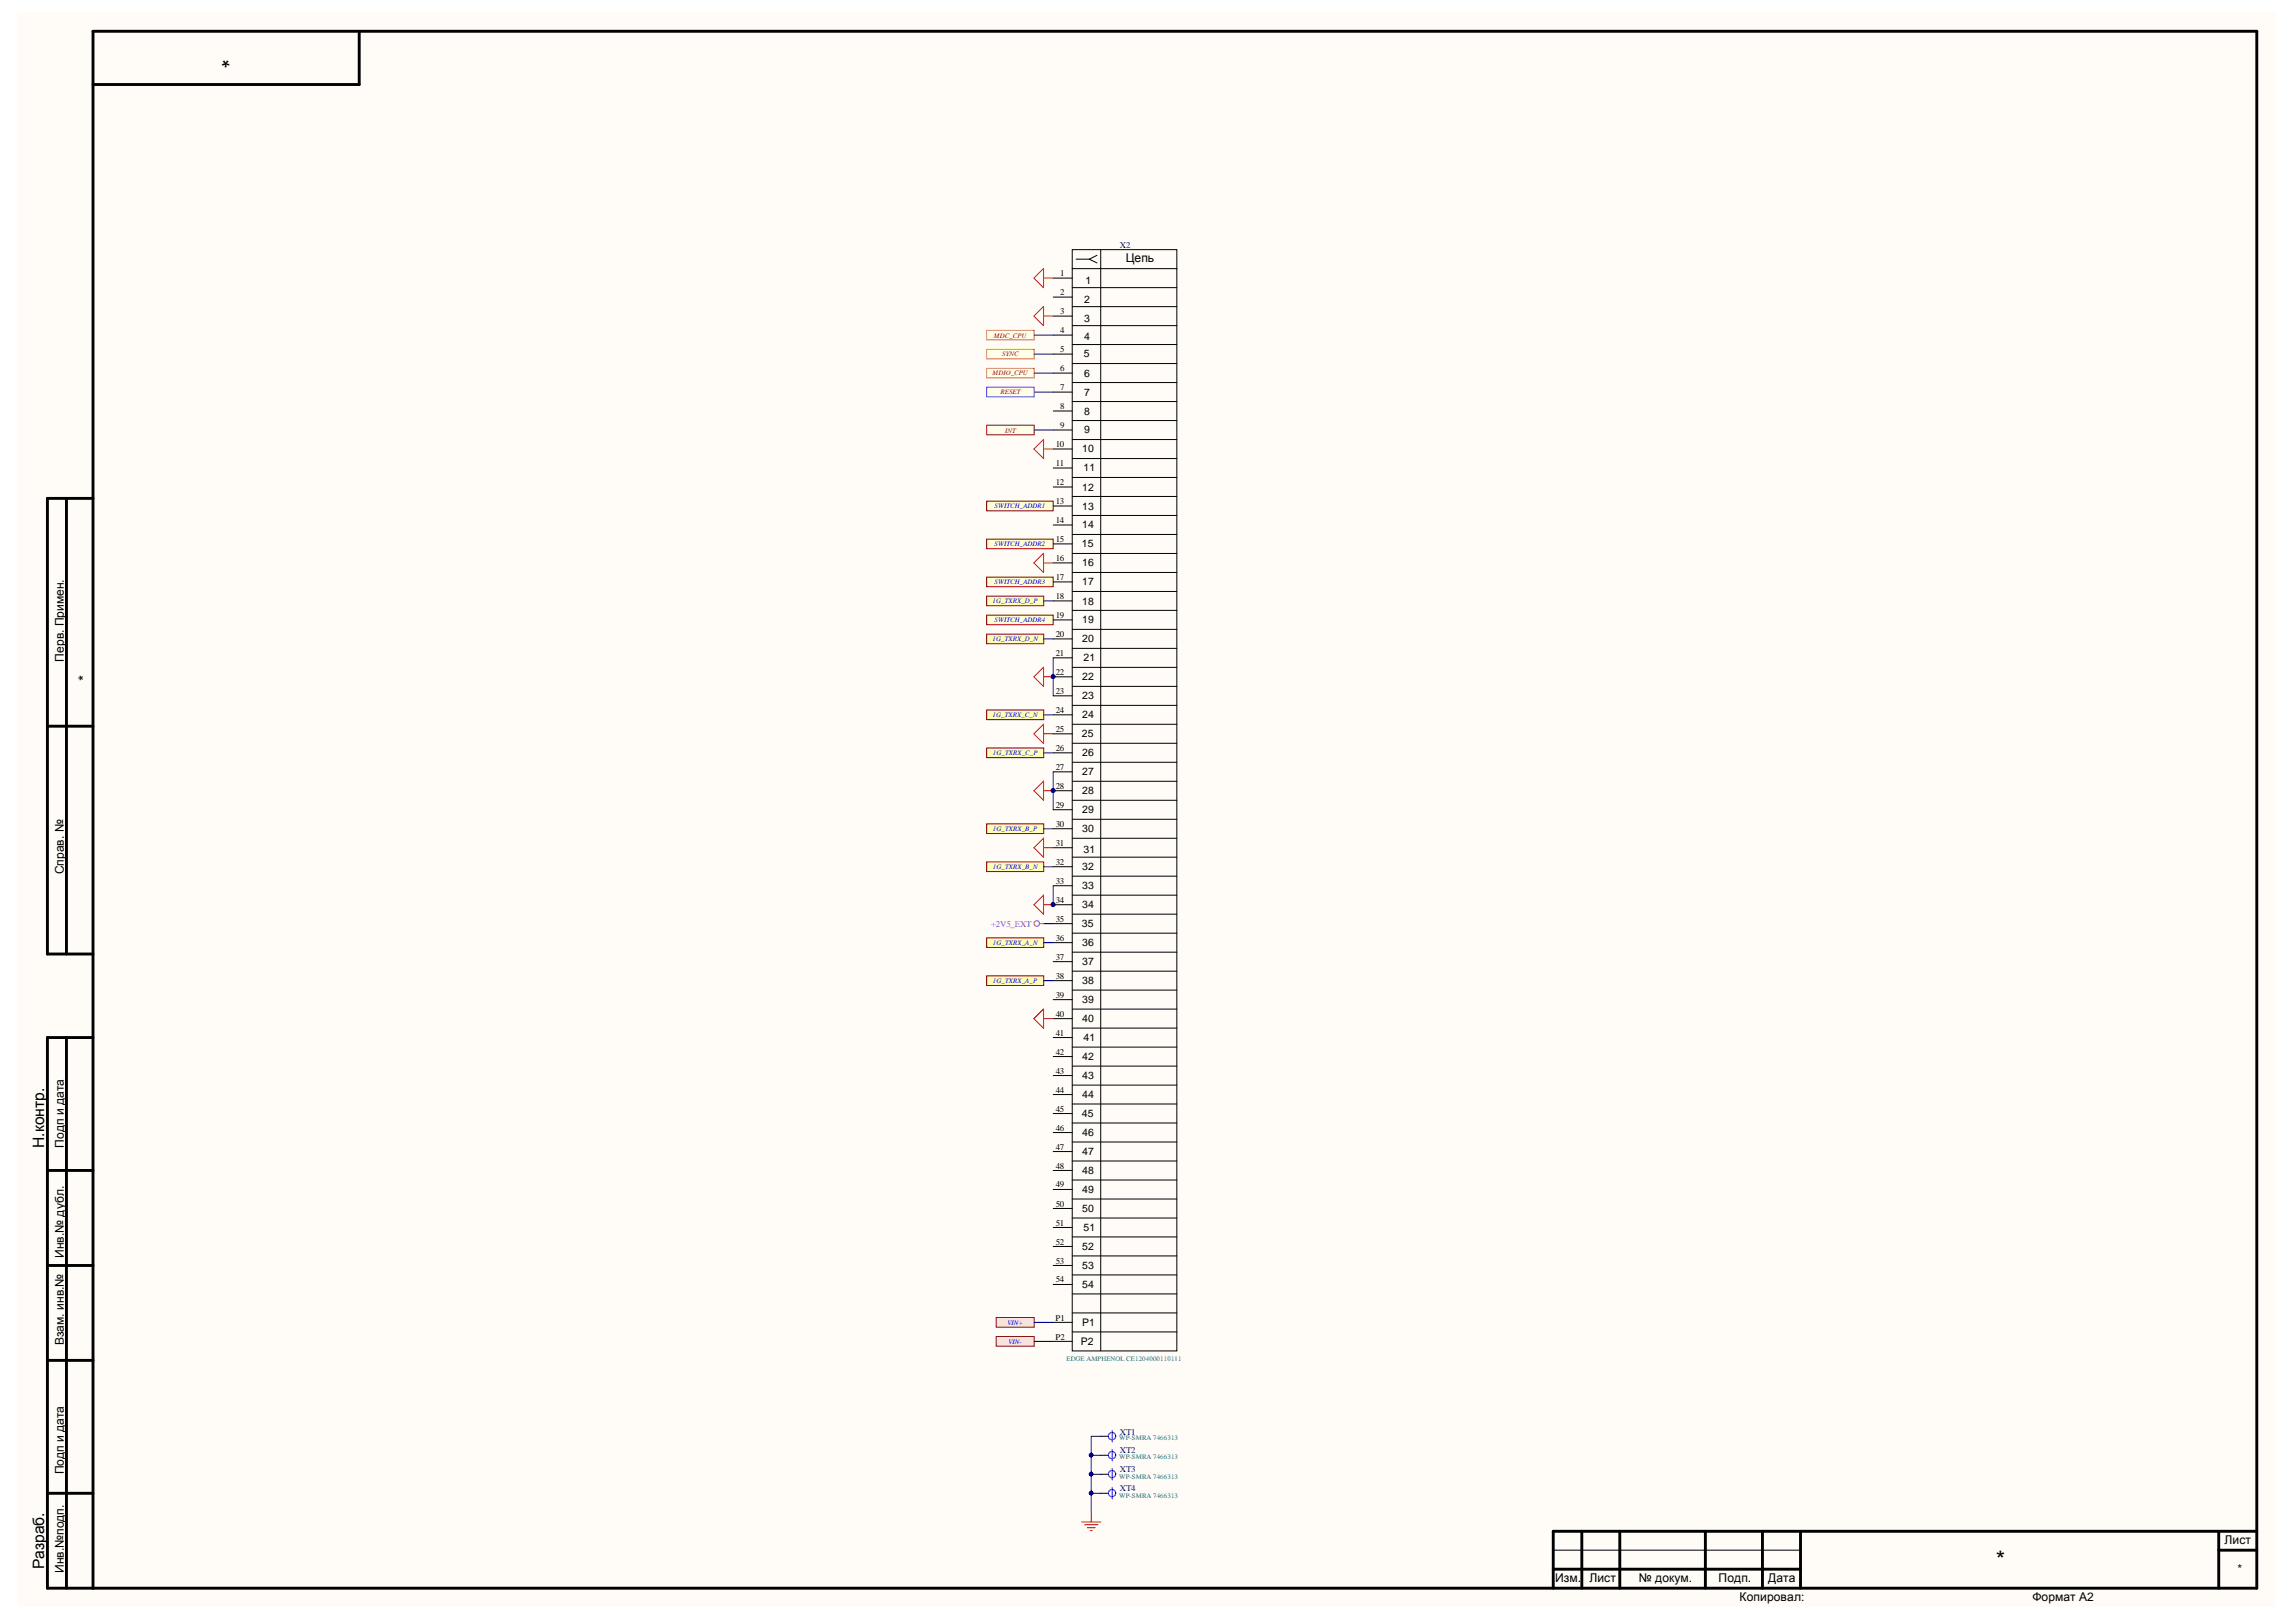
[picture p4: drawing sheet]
<svg xmlns="http://www.w3.org/2000/svg" width="297mm" height="210mm" viewBox="0 0 297 210" stroke-linecap="round" stroke-linejoin="round" font-family="sans-serif">
<defs><g id="words">
<g font-size="3.1">
<text x="29.8" y="6.4" transform="rotate(-180 29.8 6.4)">*</text>
<text x="258.2" y="202.9">*</text>
</g>
<g font-size="2">
<text x="11.6" y="88.1" transform="rotate(-90 11.6 88.1)">*</text>
<text x="5.7" y="148.5" transform="rotate(-90 5.7 148.5)">Н.контр.</text>
<text x="5.7" y="203.1" transform="rotate(-90 5.7 203.1)">Разраб.</text>
</g>
<g font-size="1.6">
<text x="145.6" y="33.9">Цепь</text>
<text x="8.2" y="85.6" transform="rotate(-90 8.2 85.6)">Перв. Примен.</text>
<text x="8.2" y="113.2" transform="rotate(-90 8.2 113.2)">Справ. №</text>
<text x="8.2" y="148.5" transform="rotate(-90 8.2 148.5)">Подп и дата</text>
<text x="8.2" y="162.8" transform="rotate(-90 8.2 162.8)">Инв.№ дубл.</text>
<text x="8.2" y="174.1" transform="rotate(-90 8.2 174.1)">Взам. инв.№</text>
<text x="8.2" y="190.8" transform="rotate(-90 8.2 190.8)">Подп и дата</text>
<text x="8.2" y="203.6" transform="rotate(-90 8.2 203.6)">Инв.№подп.</text>
<text x="287.8" y="199.8">Лист</text>
<text x="289.5" y="203.6">*</text>
<text x="201.2" y="204.7">Изм.</text>
<text x="205.6" y="204.7">Лист</text>
<text x="212" y="204.7">№ докум.</text>
<text x="222.3" y="204.7">Подп.</text>
<text x="225" y="207.2">Копировал:</text>
<text x="228.8" y="204.7">Дата</text>
<text x="262.9" y="207.2">Формат А2</text>
</g>
<g font-size="1.4">
<text x="140.3" y="39.2">2</text>
<text x="140.3" y="41.6">3</text>
<text x="140.4" y="36.7">1</text>
<text x="140.2" y="46.3">5</text>
<text x="140.3" y="44.1">4</text>
<text x="140.3" y="48.7">6</text>
<text x="140.3" y="51.2">7</text>
<text x="140.3" y="53.6">8</text>
<text x="140" y="58.5">10</text>
<text x="140.3" y="56.1">9</text>
<text x="140" y="63.5">12</text>
<text x="140" y="65.9">13</text>
<text x="140.2" y="61">11</text>
<text x="140" y="70.8">15</text>
<text x="140" y="68.4">14</text>
<text x="140" y="73.3">16</text>
<text x="140" y="75.7">17</text>
<text x="140" y="78.2">18</text>
<text x="140" y="80.7">19</text>
<text x="140" y="83.1">20</text>
<text x="140" y="88">22</text>
<text x="140.2" y="85.6">21</text>
<text x="140" y="95.4">25</text>
<text x="140" y="90.5">23</text>
<text x="140" y="93">24</text>
<text x="140" y="97.9">26</text>
<text x="140" y="100.3">27</text>
<text x="140" y="102.8">28</text>
<text x="140" y="105.3">29</text>
<text x="140" y="107.7">30</text>
<text x="140" y="112.6">32</text>
<text x="140.2" y="110.4">31</text>
<text x="140" y="115.1">33</text>
<text x="140" y="117.5">34</text>
<text x="140" y="120">35</text>
<text x="140" y="122.5">36</text>
<text x="140" y="124.9">37</text>
<text x="140" y="127.4">38</text>
<text x="140" y="129.8">39</text>
<text x="140" y="132.3">40</text>
<text x="140" y="137.2">42</text>
<text x="140.2" y="134.7">41</text>
<text x="140" y="139.6">43</text>
<text x="140" y="142.1">44</text>
<text x="140" y="144.5">45</text>
<text x="140" y="147">46</text>
<text x="140" y="149.5">47</text>
<text x="140" y="151.9">48</text>
<text x="140" y="154.4">49</text>
<text x="140" y="156.8">50</text>
<text x="140" y="161.7">52</text>
<text x="140.2" y="159.3">51</text>
<text x="140" y="164.2">53</text>
<text x="140" y="166.7">54</text>
<text x="140" y="171.6">P1</text>
<text x="139.8" y="174">P2</text>
</g>
<g font-size="1.1">
<text x="137.2" y="35.7">1</text>
<text x="137.2" y="38.2">2</text>
<text x="137.2" y="40.7">3</text>
<text x="137.2" y="43.1">4</text>
<text x="137.2" y="45.6">5</text>
<text x="137.2" y="48">6</text>
<text x="137.2" y="50.5">7</text>
<text x="137.2" y="52.9">8</text>
<text x="136.6" y="57.9">10</text>
<text x="137.2" y="55.4">9</text>
<text x="136.6" y="60.3">11</text>
<text x="136.6" y="62.8">12</text>
<text x="136.6" y="65.2">13</text>
<text x="136.6" y="67.7">14</text>
<text x="136.6" y="70.2">15</text>
<text x="136.6" y="72.6">16</text>
<text x="136.6" y="75.1">17</text>
<text x="136.6" y="77.5">18</text>
<text x="136.6" y="80">19</text>
<text x="136.6" y="82.5">20</text>
<text x="136.6" y="84.9">21</text>
<text x="136.6" y="87.4">22</text>
<text x="136.6" y="89.8">23</text>
<text x="136.6" y="92.3">24</text>
<text x="136.6" y="94.7">25</text>
<text x="136.6" y="97.2">26</text>
<text x="136.6" y="99.6">27</text>
<text x="136.6" y="102.1">28</text>
<text x="136.6" y="104.5">29</text>
<text x="136.6" y="107">30</text>
<text x="136.6" y="109.4">31</text>
<text x="136.6" y="111.9">32</text>
<text x="136.6" y="114.4">33</text>
<text x="136.6" y="116.8">34</text>
<text x="136.6" y="119.3">35</text>
<text x="136.6" y="121.7">36</text>
<text x="136.6" y="124.2">37</text>
<text x="136.6" y="126.7">38</text>
<text x="136.6" y="129.1">39</text>
<text x="136.6" y="131.6">40</text>
<text x="136.6" y="134">41</text>
<text x="136.6" y="136.5">42</text>
<text x="136.6" y="138.9">43</text>
<text x="136.6" y="141.4">44</text>
<text x="136.6" y="143.9">45</text>
<text x="136.6" y="146.3">46</text>
<text x="136.6" y="148.8">47</text>
<text x="136.6" y="151.2">48</text>
<text x="136.6" y="153.7">49</text>
<text x="136.6" y="156.2">50</text>
<text x="136.6" y="158.6">51</text>
<text x="136.6" y="161.1">52</text>
<text x="136.6" y="163.5">53</text>
<text x="136.6" y="166">54</text>
<text x="136.5" y="170.9">P1</text>
<text x="136.5" y="173.4">P2</text>
</g>
<g font-size="1.1" fill="#000080">
<text x="144.9" y="32.1">X2</text>
<text x="144.9" y="185.6">XT1</text>
<text x="144.9" y="188.1">XT2</text>
<text x="144.9" y="190.5">XT3</text>
<text x="144.9" y="193">XT4</text>
</g>
<text font-size="1.1" fill="#bf00bf" x="128.2" y="119.9">+2V5_EXT</text>
<g font-size=".9" fill="#bf0000">
<text x="128.6" y="43.7">MDC_CPU</text>
<text x="129.6" y="46.1">SYNC</text>
<text x="128.4" y="48.6">MDIO_CPU</text>
<text x="129.4" y="51">RESET</text>
<text x="130" y="56">INT</text>
</g>
<g font-size=".9" fill="#00f">
<text x="128.7" y="65.8">SWITCH_ADDR1</text>
<text x="128.7" y="70.7">SWITCH_ADDR2</text>
<text x="128.7" y="75.6">SWITCH_ADDR3</text>
<text x="128.4" y="78.1">1G_TXRX_D_P</text>
<text x="128.4" y="83">1G_TXRX_D_N</text>
<text x="128.7" y="80.5">SWITCH_ADDR4</text>
<text x="128.4" y="92.8">1G_TXRX_C_N</text>
<text x="128.5" y="97.7">1G_TXRX_C_P</text>
<text x="128.5" y="107.5">1G_TXRX_B_P</text>
<text x="128.5" y="112.5">1G_TXRX_B_N</text>
<text x="128.5" y="122.3">1G_TXRX_A_N</text>
<text x="128.5" y="127.2">1G_TXRX_A_P</text>
<text x="130.3" y="171.5">VIN+</text>
<text x="130.5" y="173.9">VIN-</text>
</g>
<g font-size=".9" fill="#008080">
<text x="138" y="176.1">EDGE AMPHENOL CE1204000110111</text>
<text x="144.8" y="186.4">WP-SMRA 7466313</text>
<text x="144.8" y="188.9">WP-SMRA 7466313</text>
<text x="144.8" y="191.3">WP-SMRA 7466313</text>
<text x="144.8" y="193.8">WP-SMRA 7466313</text>
</g>
</g></defs>
<path d="M2.2 1.6h292.2v206.3h-292.2z" fill="#fffcf8"/>
<g fill="none" stroke="#000" stroke-width=".37">
<path d="M46.5 4v6.9h-34.5M8.6 64.5v59M12 64.5h-5.9v59h5.9M6.1 94h5.9M8.6 134.3v71.2M12 134.3h-5.9v71.2h285.9v-201.5h-280v201.5M6.1 151.5h5.9M6.1 163.8h5.9M6.1 176h5.9M6.1 193.2h5.9M204.6 198.2v7.3M209.6 198.2v7.3"/>
<path d="M220.6 198.2v7.3M228 198.2v7.3M232.9 198.2v7.3M287 198.2v7.3M292 198.2h-91.1v7.3M200.9 203.1h32M287 200.6h5"/>
</g>
<path d="M200.9 200.6h32" fill="none" stroke="#000" stroke-width=".13"/>
<g fill="#fee0e9" stroke="#800000" stroke-width=".13">
<path d="M128.9 170.5h4.9v1.3h-4.9z" fill-rule="evenodd"/>
<path d="M128.9 173h4.9v1.2h-4.9z" fill-rule="evenodd"/>
</g>
<g fill="#ffffe9" stroke="#ee8c00" stroke-width=".13">
<path d="M127.6 42.7h6.2v1.3h-6.2z" fill-rule="evenodd"/>
<path d="M127.6 47.7h6.2v1.2h-6.2z" fill-rule="evenodd"/>
</g>
<g fill="#fffed3" stroke="#800000" stroke-width=".13">
<path d="M127.6 64.9h8.7v1.2h-8.7z" fill-rule="evenodd"/>
<path d="M127.6 69.8h8.7v1.2h-8.7z" fill-rule="evenodd"/>
<path d="M127.6 74.7h8.7v1.2h-8.7z" fill-rule="evenodd"/>
<path d="M127.6 79.6h8.7v1.2h-8.7z" fill-rule="evenodd"/>
</g>
<g fill="none" stroke="#000" stroke-width=".13">
<path d="M136.3 36h2.4M136.3 38.4h2.4M138.7 34.8h13.6v140h-13.6zM138.7 34.8v-2.5h13.6v2.5M138.7 39.7h13.6M138.7 37.2h13.6M139.2 33.5h1.7M140.9 33.5l1 .5M141.9 33l-1 .5M142.4 32.3v142.5M136.3 40.9h2.4M136.3 43.4h2.4"/>
<path d="M136.3 45.8h2.4M136.3 48.3h2.4M136.3 50.7h2.4M136.3 53.2h2.4M136.3 55.6h2.4M136.3 58.1h2.4M138.7 44.6h13.6M138.7 42.1h13.6M138.7 47h13.6M138.7 49.5h13.6M138.7 52h13.6M138.7 54.4h13.6"/>
<path d="M138.7 56.9h13.6M138.7 59.3h13.6M136.3 60.6h2.4M136.3 63h2.4M136.3 65.5h2.4M136.3 67.9h2.4M136.3 70.4h2.4M136.3 72.8h2.4M136.3 75.3h2.4M136.3 77.8h2.4M138.7 61.8h13.6M138.7 64.2h13.6"/>
<path d="M138.7 66.7h13.6M138.7 69.2h13.6M138.7 71.6h13.6M138.7 74.1h13.6M138.7 76.5h13.6M138.7 79h13.6M136.3 80.2h2.4M136.3 82.7h2.4M136.3 85.1h2.4M136.3 87.6h2.4M136.3 90h2.4M136.3 92.5h2.4"/>
<path d="M136.3 95h2.4M136.3 97.4h2.4M136.3 99.9h2.4M138.7 81.4h13.6M138.7 86.4h13.6M138.7 88.8h13.6M138.7 91.3h13.6M138.7 83.9h13.6M138.7 93.7h13.6M138.7 96.2h13.6M138.7 98.6h13.6M136.3 102.3h2.4"/>
<path d="M136.3 104.8h2.4M136.3 107.2h2.4M136.3 109.7h2.4M136.3 112.2h2.4M136.3 114.6h2.4M136.3 117.1h2.4M136.3 119.5h2.4M138.7 101.1h13.6M138.7 103.6h13.6M138.7 106h13.6M138.7 110.9h13.6M138.7 113.4h13.6"/>
<path d="M138.7 115.8h13.6M138.7 118.3h13.6M138.7 108.5h13.6M136.3 122h2.4M136.3 124.4h2.4M136.3 126.9h2.4M136.3 129.4h2.4M136.3 131.8h2.4M136.3 134.3h2.4M136.3 136.7h2.4M136.3 139.2h2.4M138.7 120.8h13.6"/>
<path d="M138.7 123.2h13.6M138.7 125.7h13.6M138.7 128.1h13.6M138.7 130.6h13.6M138.7 133h13.6M138.7 135.5h13.6M138.7 138h13.6M136.3 141.6h2.4M136.3 144.1h2.4M136.3 146.6h2.4M136.3 149h2.4M136.3 151.5h2.4"/>
<path d="M136.3 153.9h2.4M136.3 156.4h2.4M136.3 158.8h2.4M138.7 140.4h13.6M138.7 142.9h13.6M138.7 145.3h13.6M138.7 147.8h13.6M138.7 150.2h13.6M138.7 152.7h13.6M138.7 155.2h13.6M138.7 157.6h13.6M136.3 161.3h2.4"/>
<path d="M136.3 163.8h2.4M136.3 166.2h2.4M136.3 171.1h2.4M136.3 173.6h2.4M138.7 160.1h13.6M138.7 162.5h13.6M138.7 165h13.6M138.7 169.9h13.6M138.7 167.4h13.6M138.7 172.4h13.6"/>
</g>
<g fill="#000080" stroke="#000080" stroke-width=".13">
<circle cx="136.2" cy="87.6" r=".23"/>
<circle cx="136.2" cy="102.3" r=".23"/>
<circle cx="136.2" cy="117.1" r=".23"/>
</g>
<g fill="none" stroke="#f00" stroke-width=".13">
<path d="M133.8 36l1.2-1.3v2.5zM135 36h1.3M133.8 40.9l1.2-1.2v2.5zM133.8 58.1l1.2-1.2v2.5zM135 58.1h1.3M135 40.9h1.3M133.8 72.8l1.2-1.2v2.5zM135 72.8h1.3M133.8 87.6l1.2-1.3v2.5zM133.8 95l1.2-1.3v2.5zM135 87.6h1.3M135 95h1.3"/>
<path d="M133.8 102.3l1.2-1.2v2.5zM133.8 109.7l1.2-1.2v2.5zM133.8 117.1l1.2-1.3v2.5zM135 117.1h1.3M135 102.3h1.3M135 109.7h1.3M133.8 131.8l1.2-1.2v2.5zM135 131.8h1.3"/>
</g>
<path d="M127.6 50.1h6.2v1.3h-6.2z" fill-rule="evenodd" fill="#ffffe9" stroke="#90c" stroke-width=".13"/>
<g fill="none" stroke="#bf00bf" stroke-width=".13">
<path d="M134.5 119.5h.5"/>
<circle cx="134.1" cy="119.5" r=".36"/>
</g>
<path d="M127.6 45.2h6.2v1.2h-6.2z" fill-rule="evenodd" fill="#ffffe9" stroke="#ee8c00" stroke-width=".13"/>
<path d="M127.6 55h6.2v1.3h-6.2z" fill-rule="evenodd" fill="#ffffe9" stroke="#a50021" stroke-width=".13"/>
<g fill="#fffeb5" stroke="#800000" stroke-width=".13">
<path d="M127.6 77.1h7.4v1.3h-7.4z" fill-rule="evenodd"/>
<path d="M127.6 82.1h7.4v1.2h-7.4z" fill-rule="evenodd"/>
<path d="M127.6 91.9h7.4v1.2h-7.4z" fill-rule="evenodd"/>
<path d="M127.6 96.8h7.4v1.2h-7.4z" fill-rule="evenodd"/>
<path d="M127.6 106.6h7.4v1.3h-7.4z" fill-rule="evenodd"/>
<path d="M127.6 111.5h7.4v1.3h-7.4z" fill-rule="evenodd"/>
<path d="M127.6 121.4h7.4v1.2h-7.4z" fill-rule="evenodd"/>
<path d="M127.6 126.3h7.4v1.2h-7.4z" fill-rule="evenodd"/>
</g>
<path d="M139.9 197h2.5M140.3 197.3h1.8M140.7 197.7h1M141.1 198.1h.2M141.2 195.7v1.3" fill="none" stroke="#f00" stroke-width=".13"/>
<path d="M142.4 185.9h1M142.4 188.3h1M142.4 190.8h1M142.4 193.2h1" fill="none" stroke="#000" stroke-width=".13"/>
<g fill="none" stroke="#00f" stroke-width=".13">
<path d="M143.9 185.1v1.5M143.9 187.6v1.5M143.9 190.1v1.4M143.9 192.5v1.5"/>
<circle cx="143.9" cy="185.9" r=".47"/>
<circle cx="143.9" cy="188.3" r=".47"/>
<circle cx="143.9" cy="190.8" r=".47"/>
<circle cx="143.9" cy="193.2" r=".47"/>
</g>
<g fill="none" stroke="#000080" stroke-width=".13">
<path d="M133.8 43.4h2.5M133.8 45.8h2.5M133.8 55.6h2.5M133.8 48.3h2.5M133.8 50.7h2.5M135 77.8h1.3M135 97.4h1.3M135 92.5h1.3M135 82.7h1.3M136.3 85.1v4.9M136.3 99.9v4.9M135 107.2h1.3"/>
<path d="M135 112.2h1.3M135 119.5h1.3M136.3 114.6v2.5M135 126.9h1.3M135 122h1.3M133.8 173.6h2.5M133.8 171.1h2.5M141.2 188.3h1.2M141.2 190.8h1.2M141.2 193.2h1.2M142.4 185.9h-1.2v9.8"/>
</g>
<g fill="#000080" stroke="#000080" stroke-width=".13">
<circle cx="136.2" cy="87.6" r=".23"/>
<circle cx="136.2" cy="102.3" r=".23"/>
<circle cx="136.2" cy="117.1" r=".23"/>
<circle cx="141.2" cy="188.3" r=".23"/>
<circle cx="141.2" cy="190.8" r=".23"/>
<circle cx="141.2" cy="193.2" r=".23"/>
</g>
<use href="#words"/>
</svg>
